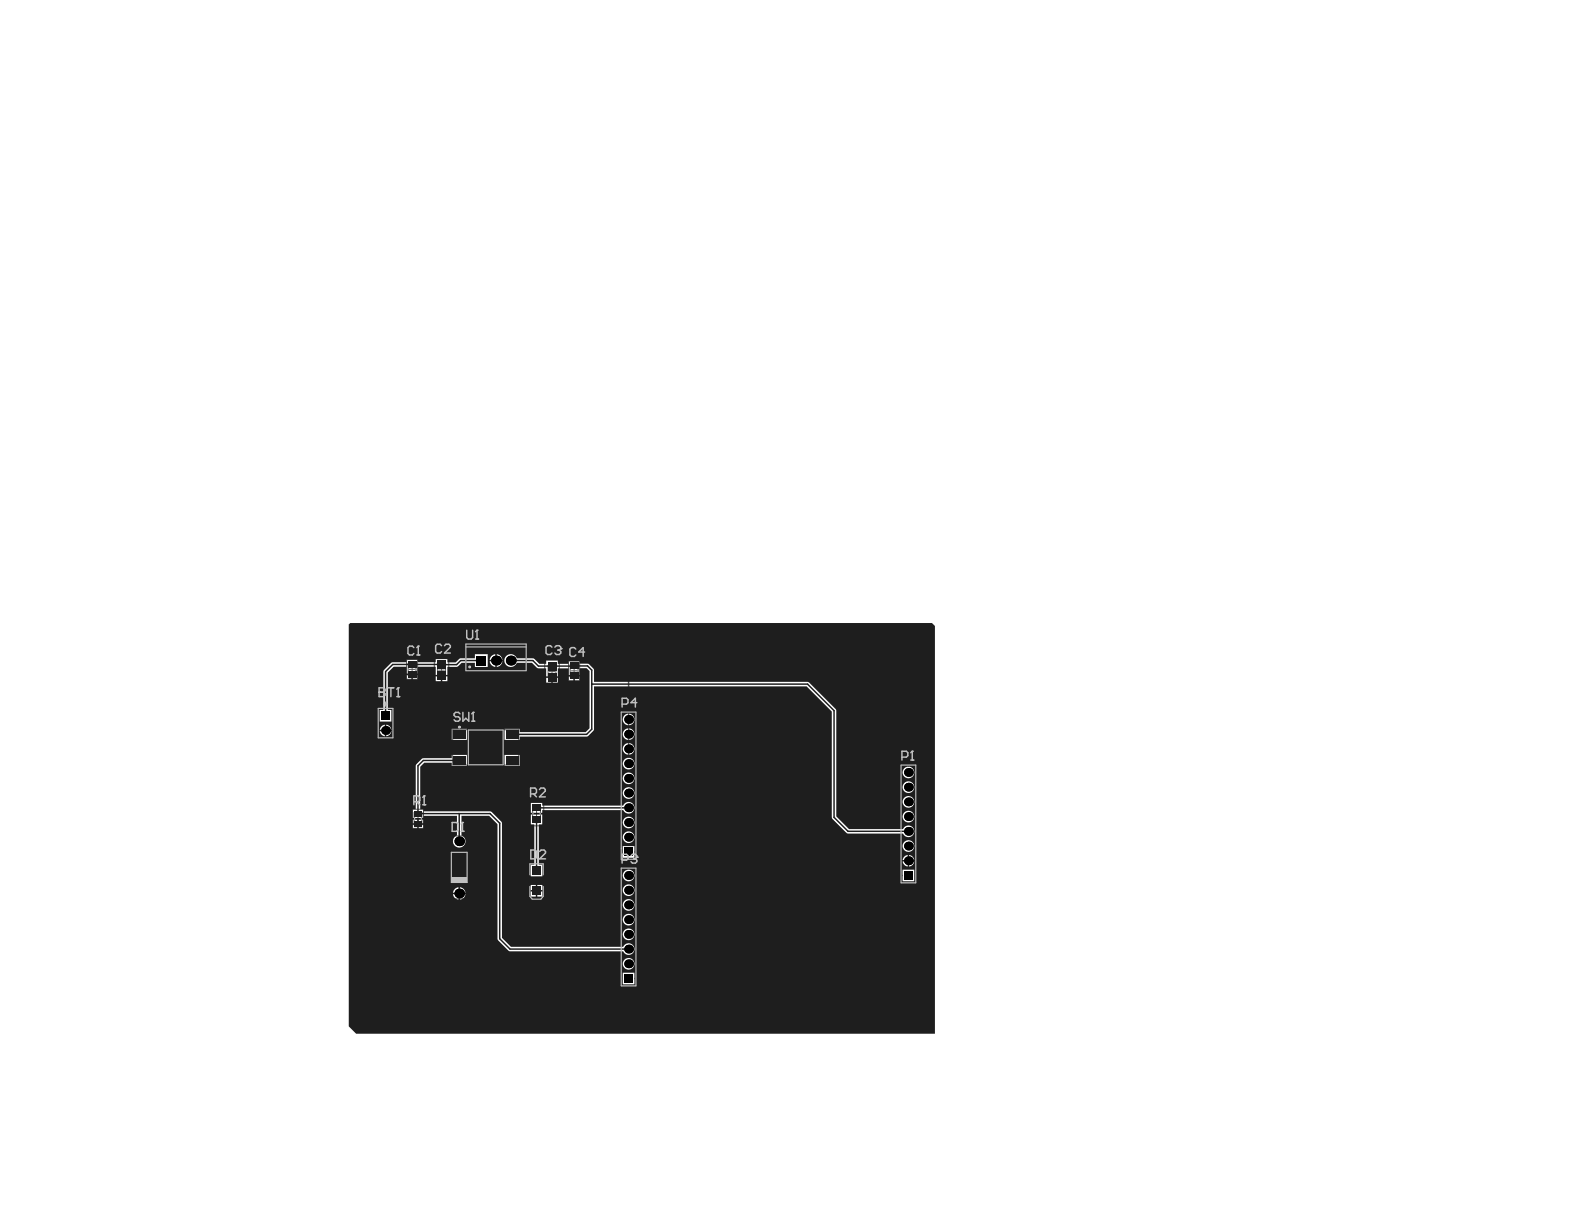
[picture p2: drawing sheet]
<svg xmlns="http://www.w3.org/2000/svg" width="279mm" height="216mm" viewBox="0 0 279 216" stroke-linecap="round" stroke-linejoin="round" font-family="sans-serif">
<g fill="none" stroke="#5a5a5a" stroke-width=".18">
<path d="M71.7 116.3h2v3.5h-2zM72 117h1.4v2.1h-1.4zM72.2 118.1h1M72.7 117.6v1M76.6 116h2.6v4.4h-2.6zM77.2 117.1h1.4v2.2h-1.4zM77.4 118.2h1M77.9 117.7v1M82.2 113.6h10.6v4.7h-10.6zM82.2 114.9h10.6M87 116.5h1M87.5 116v1"/>
<path d="M96.1 116.3h2.5v4.4h-2.5zM96.7 117.4h1.4v2.1h-1.4zM96.9 118.5h1M97.4 118v1M100.3 116.6h1.9v3.5h-1.9zM100.6 117.3h1.4v2.1h-1.4zM100.8 118.3h1M101.3 117.8v1M130.2 118.9h.5M130.5 117.3h.1M130.5 117.3v1.6M130.5 117.3l-.3 .3"/>
<path d="M132.5 118.1h-.7l-.3-.3v-.2l.3-.3h.5l.2 .3v1l-.2 .3h-.5l-.3-.3M133.3 117.3h.5l.3 .3v1l-.3 .3h-.5l-.2-.3v-1zM134.9 117.3h.5l.3 .3v1l-.3 .3h-.5l-.3-.3v-1zM136.2 118.6h.2v.3h-.2zM137.5 117.6l.2-.3h.6l.2 .3v1l-.2 .3h-.6l-.2-.3zM139 117.6l.3-.3h.5l.3 .3v1l-.3 .3h-.5l-.3-.3zM79.8 128.7h11.7v6.3h-11.7zM82.6 128.8h6.1v6.1h-6.1zM85.2 131.8h1M85.7 131.3v1M133.2 139.4l.3-.3h1l.3 .3v.5l-.3 .2h-1l-.3-.2zM72.8 142.7h1.9v3.4h-1.9z"/>
<path d="M73 143.4h1.4v2.1h-1.4zM73.2 144.4h1M73.7 143.9v1M79.5 147.5h3v11h-3zM79.6 150.3h2.8v5.4h-2.8zM80.5 153h1M81 152.5v1M93.4 141.4h2.5v4.3h-2.5zM93.9 142.4h1.4v2.2h-1.4zM94.1 143.5h1.1M94.4 155.3h.4M94.6 143v1"/>
<path d="M94.6 155.1v.4M119.1 154.8h.1M119.1 145.5l.2-.3h1.1l.2 .3v.5l-.2 .3h-1.1l-.2-.3zM119.1 147.1l.2-.3h1.1l.2 .3v.5l-.2 .2h-1.1l-.2-.2zM119.1 149.9l.2-.3h1.1l.2 .3v.5l-.2 .3h-1.1l-.2-.3zM119.1 154.8h1.5M119.1 154.8l.2 .3M119.1 153.8v-1h.2l1.1 1h.2M119.1 151.2l.2 .5 .6 .5M119.9 151.5l.2-.3h.3l.2 .3v.5l-.2 .2h-.5zM120.4 148.9h.2v.2h-.2zM120.6 154.6v.5"/>
<path d="M133.2 147.2h.1M133.2 143.8l.3-.3h1l.3 .3v.5l-.3 .3h-1l-.3-.3zM133.2 140.9l.3-.2h1l.3 .2v.5l-.3 .3h-1l-.3-.3zM133.2 147.2h1.6M133.2 147.2l.3 .2M133.2 145.1l.3 .5 .5 .5M134 145.3l.3-.2h.2l.3 .2v.6l-.3 .2h-.5zM134.5 142.7h.3v.3h-.3zM134.8 146.9v.5"/>
</g>
<g fill="none" stroke="#5a5a5a" stroke-width=".26">
<path d="M110.9 117.7v15.9M110.9 117.9l1.5 .6M110.9 117.9h18.9M112.4 117.4l-1.5 .5M140.5 117.9h19.7M158.7 117.4l1.5 .5M160.2 117.9l-1.5 .6M160.2 117.7v17.4M112 126.9h8M119.7 126.9l.5 1.6M119.7 126.9l-.5 1.6M119.7 126.9v17.9"/>
<path d="M112 150.3h22.1M119.7 155.5v17.1M133.3 148.7l.6 1.6M133.6 154.4h25.5M133.9 147.7v2.6M133.9 154.4v2.6M133.9 154.4l.5 1.6M133.9 154.4l-.6 1.6M134.4 148.7l-.5 1.6M112 172.6h8M119.2 171l.5 1.6M120.2 171l-.5 1.6"/>
</g>
<g fill="#000">
<circle cx="87.5" cy="116.5" r=".87"/>
<circle cx="90.1" cy="116.5" r=".87"/>
<circle cx="68" cy="128.8" r=".77"/>
<circle cx="110.9" cy="132.1" r=".77"/>
<circle cx="110.9" cy="134.7" r=".77"/>
<circle cx="110.9" cy="129.5" r=".77"/>
<circle cx="110.9" cy="126.9" r=".77"/>
<circle cx="110.9" cy="137.3" r=".77"/>
<circle cx="110.9" cy="139.9" r=".77"/>
<circle cx="160.2" cy="138.8" r=".77"/>
<circle cx="160.2" cy="136.2" r=".77"/>
<circle cx="81" cy="157.6" r=".84"/>
<circle cx="81" cy="148.4" r=".84"/>
<circle cx="110.9" cy="154.4" r=".77"/>
<circle cx="110.9" cy="145.1" r=".77"/>
<circle cx="110.9" cy="157" r=".77"/>
<circle cx="110.9" cy="142.5" r=".77"/>
<circle cx="110.9" cy="147.7" r=".77"/>
<circle cx="110.9" cy="159.6" r=".77"/>
<circle cx="160.2" cy="149.2" r=".77"/>
<circle cx="160.2" cy="146.6" r=".77"/>
<circle cx="160.2" cy="141.4" r=".77"/>
<circle cx="160.2" cy="151.8" r=".77"/>
<circle cx="160.2" cy="144" r=".77"/>
<circle cx="110.9" cy="167.4" r=".77"/>
<circle cx="110.9" cy="170" r=".77"/>
<circle cx="110.9" cy="164.8" r=".77"/>
<circle cx="110.9" cy="162.2" r=".77"/>
</g>
<g fill="#000">
<path d="M84 115.6h1.8v1.8h-1.8z" fill-rule="evenodd"/>
<path d="M67.2 125.5h1.6v1.5h-1.6z" fill-rule="evenodd"/>
<path d="M110.1 149.5h1.5v1.5h-1.5z" fill-rule="evenodd"/>
<path d="M159.5 153.7h1.5v1.5h-1.5z" fill-rule="evenodd"/>
<path d="M110.1 171.8h1.5v1.6h-1.5z" fill-rule="evenodd"/>
</g>
<path d="M61.5 110.2l.3-.3h102.6l.5 .5v71.9h-102.1l-1.3-1.3zM87.6 115.4v1h1v-.2a1.11 1.11 0 0 0-1-.8zM86.7 115.7l-.3 .7h1v-1zM67.7 118.2l-.1 .3v6.7h-.6v2.1h2v-2.1h-.6v-6.6l1-1h2.3v1.2h2v-1.2h3.2v1.4h2v-1.4h1.8l.7-.7h2.4v.7h2.2v-2.2h-2.2v.7h-2.7l-.7 .7h-1.5v-.5h-2v.5h-3.2v-.5h-2v.5h-2.6zM87.6 116.6v1h.2a1.11 1.11 0 0 0 .8-1zM86.4 116.6v.2a1.11 1.11 0 0 0 1 .8v-1zM72.8 119.1v.7h.9v-.7zM71.7 119.1v.7h.9v-.7zM101.4 119.3v.8h.8v-.8zM100.3 119.3v.8h.8v-.8zM78 119.3v.9h.9v-.9zM76.9 119.3v.9h.9v-.9zM97.5 119.6v.8h.9v-.8zM96.3 119.6v.8h.9v-.8zM109.8 126.9a1.05 1.05 0 0 0 2.1 0 1.05 1.05 0 0 0-2.1 0zM68.1 127.8v.9h.9v-.1a1.01 1.01 0 0 0-.9-.8zM67.3 128.1l-.3 .6h.9v-.9zM68.1 129v.9l.2-.1a1.01 1.01 0 0 0 .7-.8zM67 129v.1a1.01 1.01 0 0 0 .9 .8v-.9zM79.7 128.6v1.9h2.7v-1.9zM109.8 129.5a1.05 1.05 0 0 0 2.1 0 1.05 1.05 0 0 0-2.1 0zM109.8 132.1a1.05 1.05 0 0 0 2.1 0 1.05 1.05 0 0 0-2.1 0zM89 133.2v1.9h2.7v-1.9zM73.4 134.8l-.1 .3v7.6h-.5v1.6h1.9v-.4h5.9v3.5a1.11 1.11 0 0 0-.5 1.7 1.11 1.11 0 0 0 1.8 0 1.11 1.11 0 0 0-.5-1.7v-3.5h4.9l1.4 1.5v20.2l.2 .3 1.8 1.8 .3 .1h19.9a1.03 1.03 0 0 0 1.6 .4 1.03 1.03 0 0 0 0-1.6 1.03 1.03 0 0 0-1.6 .4h-19.8l-1.6-1.6v-20.3l-1.8-1.9-.3-.1h-11.7v-.4h-.6v-7.5l.7-.7h4.9v.6h2.7v-1.9h-2.7v.5h-5l-.3 .2zM109.8 134.7a1.05 1.05 0 0 0 2.1 0 1.05 1.05 0 0 0-2.1 0zM159.2 136.2a1.05 1.05 0 0 0 2.1 0 1.05 1.05 0 0 0-2.1 0zM109.8 137.3a1.05 1.05 0 0 0 2.1 0 1.05 1.05 0 0 0-2.1 0zM159.2 138.8a1.05 1.05 0 0 0 2.1 0 1.05 1.05 0 0 0-2.1 0zM109.8 139.9a1.05 1.05 0 0 0 2.1 0 1.05 1.05 0 0 0-2.1 0zM93.6 141.6v1.8h2v-.5h14.3a1.03 1.03 0 0 0 1.6 .4 1.03 1.03 0 0 0 0-1.6 1.03 1.03 0 0 0-1.6 .4h-14.3v-.5zM159.2 141.4a1.05 1.05 0 0 0 2.1 0 1.05 1.05 0 0 0-2.1 0zM159.2 144a1.05 1.05 0 0 0 2.1 0 1.05 1.05 0 0 0-2.1 0zM73.9 144.6v.6h.8v-.6zM72.8 144.6v.6h.8v-.6zM109.8 145.1a1.05 1.05 0 0 0 2.1 0 1.05 1.05 0 0 0-2.1 0zM73.9 145.5v.6h.8v-.6zM72.8 145.5v.6h.8v-.6zM89.3 115.7a1.13 1.13 0 0 0 .2 1.8 1.13 1.13 0 0 0 1.7-.6h2.6l1 1h1.5v1.4h2.1v-1.4h1.9v1.2h1.9v-1.2h1.3l.5 .5v10.1l-.7 .6h-11.6v-.5h-2.7v1.9h2.7v-.6h11.9l1.1-1 .1-.3v-7.5h37.5l4.4 4.4v18.8l2.7 2.7h9.9a1.03 1.03 0 0 0 1.6 .5 1.03 1.03 0 0 0 0-1.7 1.03 1.03 0 0 0-1.6 .4h-9.6l-2.2-2.2v-18.8l-4.9-4.9h-37.8v-2.1l-.1-.3-.9-.8h-1.6v-.5h-1.9v.5h-1.9v-.6h-2.1v.6h-1.2l-1-1h-2.9a1.13 1.13 0 0 0-1.9-.4zM109.8 147.7a1.05 1.05 0 0 0 2.1 0 1.05 1.05 0 0 0-2.1 0zM159.2 149.2a1.05 1.05 0 0 0 2.1 0 1.05 1.05 0 0 0-2.1 0zM109.8 149.2v2.1h2.1v-2.1zM160.4 150.8v.9h.9l-.1-.1a1.01 1.01 0 0 0-.8-.8zM159.5 151.1l-.3 .6h.9v-.9zM160.4 152v.8h.1a1.01 1.01 0 0 0 .8-.8zM159.2 152v.1a1.01 1.01 0 0 0 .9 .7v-.8zM93.6 143.7v1.7h.6v7.1h-.6v2.1h2.1v-2.1h-.7v-7.1h.6v-1.7zM159.2 153.4v2.1h2.1v-2.1zM109.8 154.4a1.05 1.05 0 0 0 2.1 0 1.05 1.05 0 0 0-2.1 0zM94.8 156.1v.9h.9v-.9zM93.6 156.1v.9h.9v-.9zM81.1 156.5v1h1v-.2a1.09 1.09 0 0 0-1-.8zM80.2 156.8l-.3 .7h1v-1zM109.8 157a1.05 1.05 0 0 0 2.1 0 1.05 1.05 0 0 0-2.1 0zM94.8 157.3v.8h.9v-.8zM93.6 157.3v.8h.9v-.8zM81.1 157.7v1h.2a1.09 1.09 0 0 0 .8-1zM79.9 157.7v.2a1.09 1.09 0 0 0 1 .8v-1zM109.8 159.6a1.05 1.05 0 0 0 2.1 0 1.05 1.05 0 0 0-2.1 0zM109.8 162.2a1.05 1.05 0 0 0 2.1 0 1.05 1.05 0 0 0-2.1 0zM109.8 164.8a1.05 1.05 0 0 0 2.1 0 1.05 1.05 0 0 0-2.1 0zM109.8 170a1.05 1.05 0 0 0 2.1 0 1.05 1.05 0 0 0-2.1 0zM109.8 171.6v2h2.1v-2z" fill="#1e1e1e"/>
<path d="M84.9 116.5h-3.6l-.8 .7h-11.2l-1.3 1.3v7.8M90.1 116.5h3.9l1 1h8.6l.8 .7v10.4l-.9 .9h-13.2M101.3 117.5h-.1M81 134.1h-6.3l-1 1v8.4h12.7l1.7 1.7v20.4l1.9 1.8h20.9M104.4 120.7h38l4.7 4.6v18.9l2.5 2.4h10.6M81 143.5v4.9M94.6 144.5v9M94.6 142.5h16.3M110.9 142.5h.1" fill="none" stroke="#1e1e1e" stroke-width=".26"/>
<g fill="#000">
<circle cx="87.5" cy="116.5" r=".87"/>
<circle cx="90.1" cy="116.5" r=".87"/>
<circle cx="68" cy="128.8" r=".77"/>
<circle cx="110.9" cy="132.1" r=".77"/>
<circle cx="110.9" cy="134.7" r=".77"/>
<circle cx="110.9" cy="129.5" r=".77"/>
<circle cx="110.9" cy="126.9" r=".77"/>
<circle cx="110.9" cy="137.3" r=".77"/>
<circle cx="110.9" cy="139.9" r=".77"/>
<circle cx="160.2" cy="138.8" r=".77"/>
<circle cx="160.2" cy="136.2" r=".77"/>
<circle cx="81" cy="157.6" r=".84"/>
<circle cx="81" cy="148.4" r=".84"/>
<circle cx="110.9" cy="154.4" r=".77"/>
<circle cx="110.9" cy="145.1" r=".77"/>
<circle cx="110.9" cy="157" r=".77"/>
<circle cx="110.9" cy="142.5" r=".77"/>
<circle cx="110.9" cy="147.7" r=".77"/>
<circle cx="110.9" cy="159.6" r=".77"/>
<circle cx="160.2" cy="149.2" r=".77"/>
<circle cx="160.2" cy="146.6" r=".77"/>
<circle cx="160.2" cy="141.4" r=".77"/>
<circle cx="160.2" cy="151.8" r=".77"/>
<circle cx="160.2" cy="144" r=".77"/>
<circle cx="110.9" cy="167.4" r=".77"/>
<circle cx="110.9" cy="170" r=".77"/>
<circle cx="110.9" cy="164.8" r=".77"/>
<circle cx="110.9" cy="162.2" r=".77"/>
</g>
<g fill="#000">
<path d="M84 115.6h1.8v1.8h-1.8z" fill-rule="evenodd"/>
<path d="M67.2 125.5h1.6v1.5h-1.6z" fill-rule="evenodd"/>
<path d="M110.1 149.5h1.5v1.5h-1.5z" fill-rule="evenodd"/>
<path d="M159.5 153.7h1.5v1.5h-1.5z" fill-rule="evenodd"/>
<path d="M110.1 171.8h1.5v1.6h-1.5z" fill-rule="evenodd"/>
</g>
<g fill="#1e1e1e">
<path d="M100.5 116.9h1.5v1.2h-1.5z" fill-rule="evenodd"/>
<path d="M100.5 118.6h1.5v1.2h-1.5z" fill-rule="evenodd"/>
<path d="M73 144.8h1.4v1.1h-1.4z" fill-rule="evenodd"/>
<path d="M73 143h1.4v1h-1.4z" fill-rule="evenodd"/>
<path d="M72 116.6h1.4v1.2h-1.4z" fill-rule="evenodd"/>
<path d="M72 118.3h1.4v1.3h-1.4z" fill-rule="evenodd"/>
<path d="M79.9 133.4h2.2v1.5h-2.2z" fill-rule="evenodd"/>
<path d="M79.9 128.8h2.2v1.5h-2.2z" fill-rule="evenodd"/>
<path d="M89.3 133.4h2.1v1.5h-2.1z" fill-rule="evenodd"/>
<path d="M89.3 128.8h2.1v1.5h-2.1z" fill-rule="evenodd"/>
<path d="M96.6 116.8h1.5v1.4h-1.5z" fill-rule="evenodd"/>
<path d="M96.6 118.7h1.5v1.5h-1.5z" fill-rule="evenodd"/>
<path d="M93.9 152.8h1.5v1.5h-1.5z" fill-rule="evenodd"/>
<path d="M93.9 156.4h1.5v1.5h-1.5z" fill-rule="evenodd"/>
<path d="M93.9 143.9h1.5v1.3h-1.5z" fill-rule="evenodd"/>
<path d="M93.9 141.9h1.5v1.2h-1.5z" fill-rule="evenodd"/>
<path d="M77.1 116.5h1.6v1.4h-1.6z" fill-rule="evenodd"/>
<path d="M77.1 118.5h1.6v1.4h-1.6z" fill-rule="evenodd"/>
</g>
<g fill="none" stroke="#c0c0c0" stroke-width=".2">
<path d="M82.2 113.6h10.6v4.7h-10.6zM82.2 114.1h10.6M66.7 125h2.6v5.1h-2.6zM82.6 128.8h6.1v6.1h-6.1zM109.6 125.6h2.6v26h-2.6zM158.9 135h2.6v20.7h-2.6zM73.1 144.3v.2M74.3 144.3v.2M79.6 150.3h2.8v5.4h-2.8zM93.5 156.4v1.7l.4 .5h1.5l.4-.5v-1.7M93.5 154.3v-1.9h2.3v1.9M94 143.4v.2"/>
<path d="M95.3 143.4v.2M109.6 153.1h2.6v20.8h-2.6z"/>
</g>
<path d="M79.6 154.7h2.8v1h-2.8z" fill-rule="evenodd" fill="#c0c0c0"/>
<path d="M67.6 124.2h.8M68 123.8v.8" fill="none" stroke="#c0c0c0" stroke-width=".18"/>
<g fill="none" stroke="#c0c0c0" stroke-width=".26">
<path d="M73 114.2l-.3-.2h-.5l-.2 .2v1.1l.2 .2h.5l.3-.2M73.5 115.5h.5M73.8 114h.1M73.8 114v1.5M73.8 114l-.3 .2M77.9 113.9l-.3-.3h-.5l-.3 .3v1l.3 .3h.5l.3-.3M78.4 113.9l.3-.3h.5l.2 .3v.3l-1 1h1M82.3 111.2v1.3l.3 .2h.5l.3-.2v-1.3M83.9 112.7h.5M84.1 111.2h.1M84.1 111.2v1.5M84.1 111.2l-.2 .2"/>
<path d="M97.4 114.2l-.3-.3h-.5l-.3 .3v1l.3 .3h.5l.3-.3M97.9 114.2l.2-.3h.6l.2 .3v.2M98.4 114.7h.3M98.7 114.7l.2 .2v.3l-.2 .3h-.6l-.2-.3M98.9 114.4h.1M98.9 114.4l-.2 .3M101.6 114.5l-.3-.3h-.5l-.3 .3v1l.3 .3h.5l.3-.3M103.1 115h-1l.8-.8v1.6M66.9 122.1h.1M66.9 121.3h.7l.3 .3v.2l-.3 .3 .3 .3v.2l-.3 .3h-.7zM66.9 122.1h.7M68.4 121.3h1.1"/>
<path d="M68.9 121.3v1.6M70 122.9h.5M70.2 121.3h.1M70.2 121.3v1.6M70.2 121.3l-.2 .3M81.1 125.9l-.2-.2h-.5l-.3 .2v.3l.3 .2h.5l.2 .3v.3l-.2 .2h-.5l-.3-.2M81.7 125.7v1.5l.5-.5 .5 .5v-1.5M83.2 127.2h.5M83.5 125.7h.1M83.5 125.7v1.5M83.5 125.7l-.3 .2M95.1 139.3l.3-.3h.5l.3 .3v.2l-1.1 1.1h1.1"/>
<path d="M109.7 124.2h.8l.3-.3v-.5l-.3-.2h-.8v1.5M112.3 123.9h-1l.8-.7v1.5M159.1 133.5h.8l.2-.2v-.5l-.2-.3h-.8v1.6M160.7 134.1h.5M160.9 132.5h.1M160.9 132.5l-.2 .3M160.9 132.5v1.6M73 141.4h.8l.2-.2v-.6l-.2-.2h-.8v1.5M73.5 141.4l.5 .5M74.6 141.9h.5M74.8 140.4h.1M74.8 140.4l-.2 .2"/>
<path d="M74.8 140.4v1.5M79.8 145.1h.7l.3 .2v1.1l-.3 .2h-.7zM81.3 146.6h.5M81.6 145.1h.1M81.6 145.1v1.5M81.6 145.1l-.3 .2M93.6 140h.8l.2-.2v-.5l-.2-.3h-.8v1.6M93.6 149.9h.8l.3 .3v1l-.3 .3h-.8zM94.1 140l.5 .6M95.2 150.2l.2-.3h.6l.2 .3v.3l-1 1h1M109.7 151.7h.8l.3-.2v-.6l-.3-.2h-.8v1.5M111.3 150.9l.3-.2h.5l.2 .2v.3"/>
<path d="M111.8 151.5h.3M112.1 151.5l.2 .2v.3l-.2 .2h-.5l-.3-.2M112.3 151.2h.1M112.3 151.2l-.2 .3"/>
<circle cx="82.8" cy="117.6" r=".13"/>
<circle cx="81" cy="128.3" r=".13"/>
</g>
</svg>
